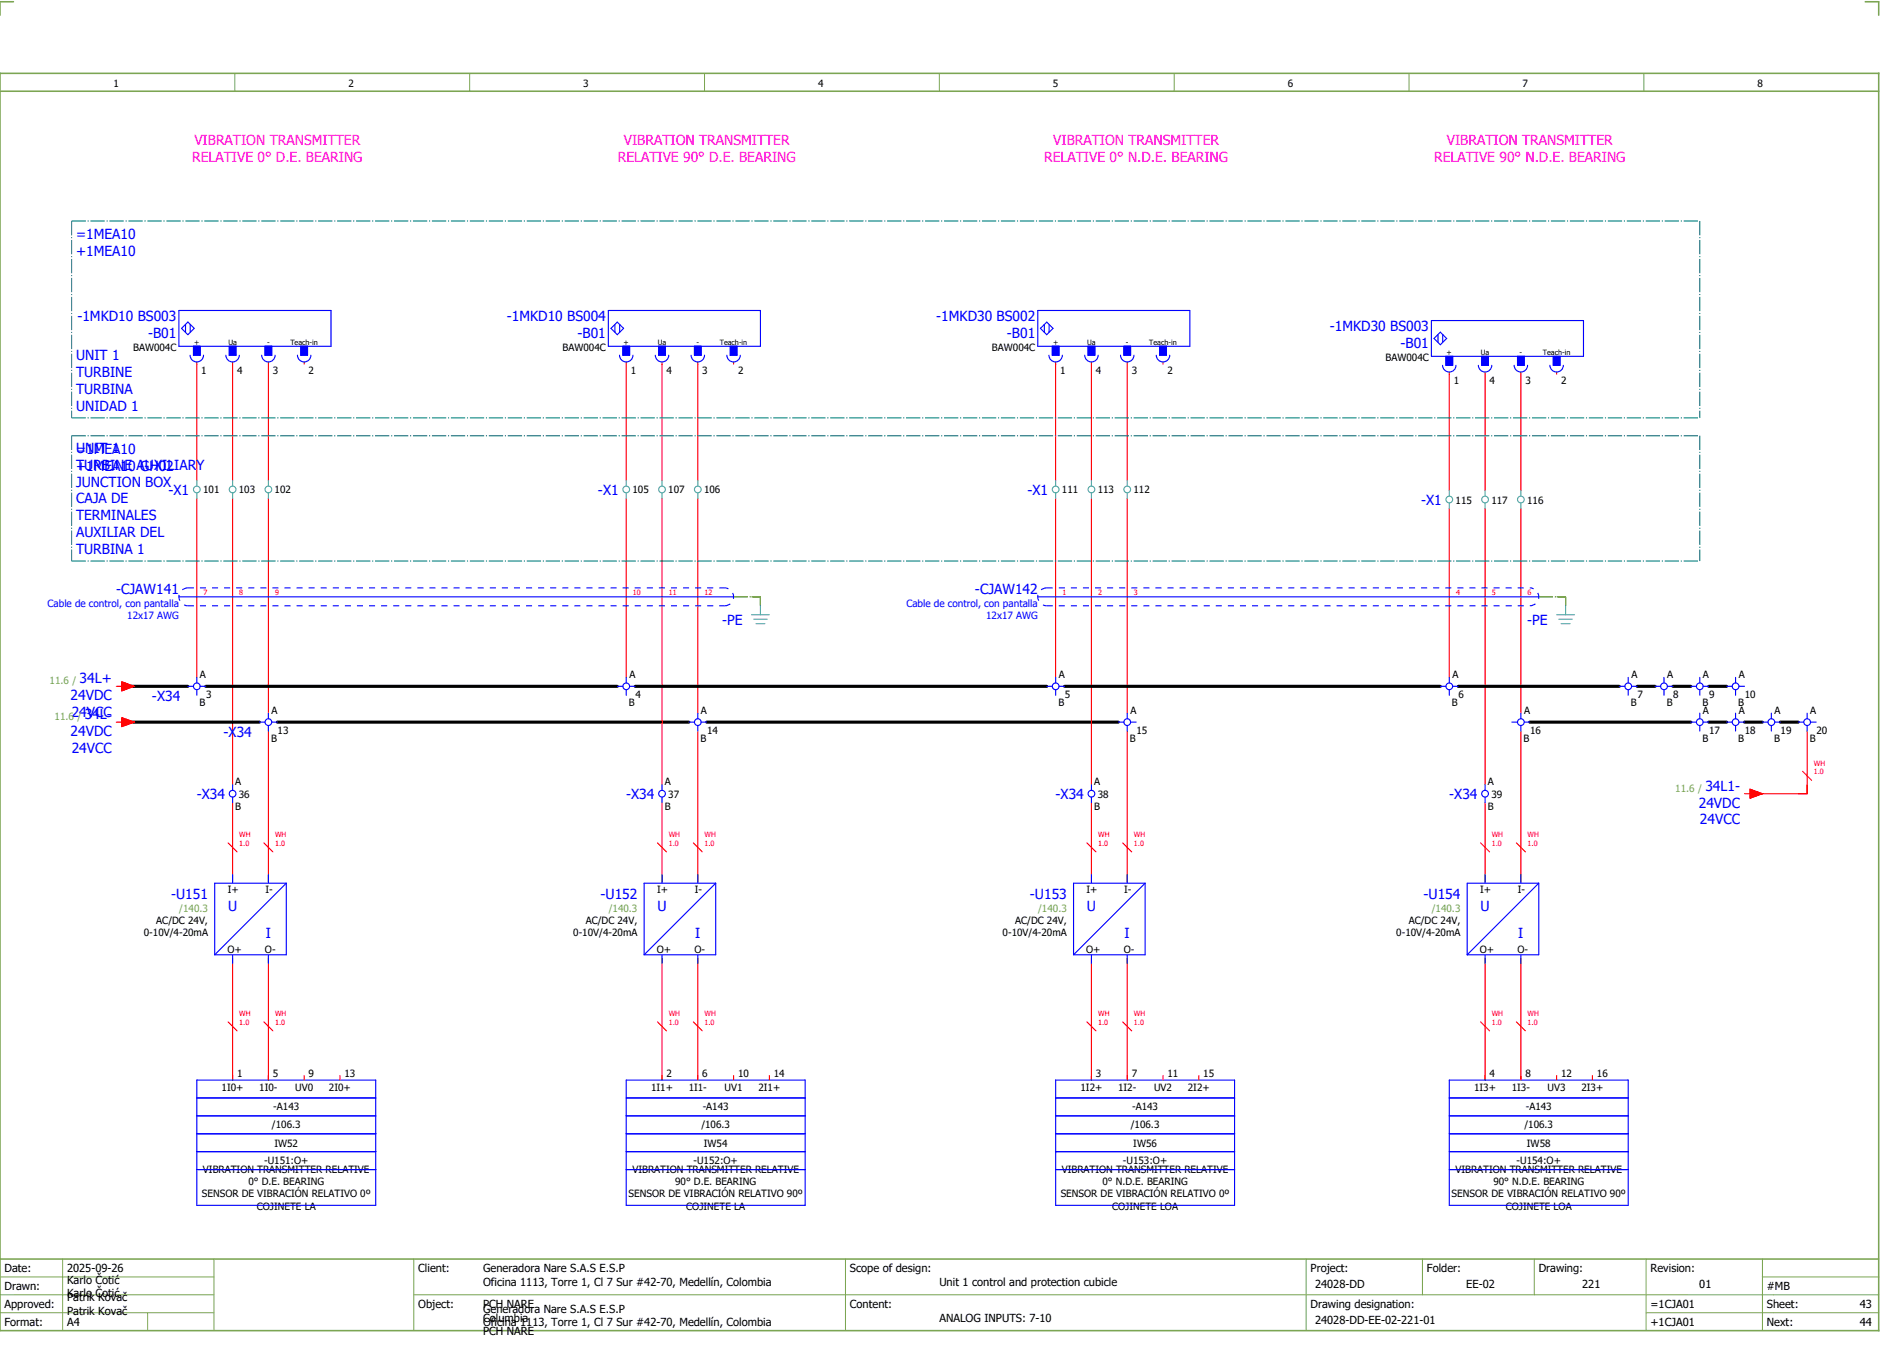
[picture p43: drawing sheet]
<svg xmlns="http://www.w3.org/2000/svg" width="421mm" height="301mm" viewBox="0 0 421 301" stroke-linecap="round" stroke-linejoin="round" font-family="sans-serif">
<defs><g id="words">
<g font-size="3.1" fill="#f0f">
<text x="43.5" y="32.5">VIBRATION TRANSMITTER</text>
<text x="139.5" y="32.5">VIBRATION TRANSMITTER</text>
<text x="235.5" y="32.5">VIBRATION TRANSMITTER</text>
<text x="323.5" y="32.5">VIBRATION TRANSMITTER</text>
<text x="42.9" y="36.3">RELATIVE 0° D.E. BEARING</text>
<text x="138.1" y="36.3">RELATIVE 90° D.E. BEARING</text>
<text x="233.4" y="36.3">RELATIVE 0° N.D.E. BEARING</text>
<text x="320.6" y="36.3">RELATIVE 90° N.D.E. BEARING</text>
</g>
<g font-size="3.1" fill="#00f">
<text x="17" y="53.5">=1MEA10</text>
<text x="17" y="57.3">+1MEA10</text>
<text x="17.3" y="71.8">-1MKD10 BS003</text>
<text x="113.3" y="71.8">-1MKD10 BS004</text>
<text x="209.3" y="71.8">-1MKD30 BS002</text>
<text x="33.1" y="75.5">-B01</text>
<text x="129.1" y="75.5">-B01</text>
<text x="225.1" y="75.5">-B01</text>
<text x="297.3" y="74">-1MKD30 BS003</text>
<text x="313.1" y="77.8">-B01</text>
<text x="17" y="80.5">UNIT 1</text>
<text x="17" y="84.3">TURBINE</text>
<text x="17" y="88">TURBINA</text>
<text x="17" y="91.8">UNIDAD 1</text>
<text x="17" y="101.5">=1MEA10</text>
<text x="17" y="101.3">UNIT 1</text>
<text x="17" y="105.3">+1MEA10 GH02</text>
<text x="17" y="105">TURBINE AUXILIARY</text>
<text x="17" y="108.8">JUNCTION BOX</text>
<text x="17" y="112.5">CAJA DE</text>
<text x="37.7" y="110.6">-X1</text>
<text x="133.7" y="110.6">-X1</text>
<text x="229.7" y="110.6">-X1</text>
<text x="317.7" y="112.9">-X1</text>
<text x="17" y="116.3">TERMINALES</text>
<text x="17" y="120">AUXILIAR DEL</text>
<text x="17" y="123.8">TURBINA 1</text>
<text x="26" y="132.8">-CJAW141</text>
<text x="218" y="132.8">-CJAW142</text>
<text x="161.4" y="139.6">-PE</text>
<text x="341.4" y="139.6">-PE</text>
<text x="17.8" y="152.8">34L+</text>
<text x="15.8" y="156.5">24VDC</text>
<text x="16" y="160.3">24VCC</text>
<text x="18.9" y="160.8">34L-</text>
<text x="34" y="156.7">-X34</text>
<text x="15.8" y="164.5">24VDC</text>
<text x="50" y="164.7">-X34</text>
<text x="16" y="168.3">24VCC</text>
<text x="44" y="178.6">-X34</text>
<text x="140" y="178.6">-X34</text>
<text x="236" y="178.6">-X34</text>
<text x="324" y="178.6">-X34</text>
<text x="381.2" y="176.8">34L1-</text>
<text x="379.8" y="180.5">24VDC</text>
<text x="380" y="184.3">24VCC</text>
<text x="38.2" y="201">-U151</text>
<text x="51" y="203.6">U</text>
<text x="134.2" y="201">-U152</text>
<text x="147" y="203.6">U</text>
<text x="230.2" y="201">-U153</text>
<text x="243" y="203.6">U</text>
<text x="318.2" y="201">-U154</text>
<text x="331" y="203.6">U</text>
<text x="59.4" y="209.6">I</text>
<text x="155.4" y="209.6">I</text>
<text x="251.4" y="209.6">I</text>
<text x="339.4" y="209.6">I</text>
</g>
<g font-size="2.5">
<text x="1" y="284.4">Date:</text>
<text x="15" y="286.9">Karlo Čotić</text>
<text x="15" y="284.4">2025-09-26</text>
<text x="93.5" y="284.4">Client:</text>
<text x="108" y="284.4">Generadora Nare S.A.S E.S.P</text>
<text x="108" y="287.4">Oficina 1113, Torre 1, Cl 7 Sur #42-70, Medellín, Colombia</text>
<text x="190" y="284.4">Scope of design:</text>
<text x="210" y="287.4">Unit 1 control and protection cubicle</text>
<text x="293" y="284.4">Project:</text>
<text x="294" y="287.9">24028-DD</text>
<text x="319" y="284.4">Folder:</text>
<text x="327.8" y="287.9">EE-02</text>
<text x="344" y="284.4">Drawing:</text>
<text x="353.7" y="287.9">221</text>
<text x="369" y="284.4">Revision:</text>
<text x="379.9" y="287.9">01</text>
<text x="1" y="288.4">Drawn:</text>
<text x="1" y="292.4">Approved:</text>
<text x="15" y="289.9">Karlo Čotić</text>
<text x="15" y="290.9">Patrik Kovač</text>
<text x="15" y="293.9">Patrik Kovač</text>
<text x="93.5" y="292.4">Object:</text>
<text x="108" y="293.4">Generadora Nare S.A.S E.S.P</text>
<text x="108" y="292.4">PCH NARE</text>
<text x="190" y="292.4">Content:</text>
<text x="293" y="292.4">Drawing designation:</text>
<text x="369" y="292.4">=1CJA01</text>
<text x="395" y="292.4">Sheet:</text>
<text x="395" y="288.4">#MB</text>
<text x="415.8" y="292.4">43</text>
<text x="1" y="296.4">Format:</text>
<text x="15" y="296.4">A4</text>
<text x="108" y="296.4">Oficina 1113, Torre 1, Cl 7 Sur #42-70, Medellín, Colombia</text>
<text x="108" y="295.4">Columbia</text>
<text x="108" y="298.4">PCH NARE</text>
<text x="210" y="295.4">ANALOG INPUTS: 7-10</text>
<text x="294" y="295.9">24028-DD-EE-02-221-01</text>
<text x="369" y="296.4">+1CJA01</text>
<text x="395" y="296.4">Next:</text>
<text x="415.8" y="296.4">44</text>
</g>
<g font-size="2.2">
<text x="25.4" y="19.4">1</text>
<text x="77.9" y="19.4">2</text>
<text x="130.4" y="19.4">3</text>
<text x="182.9" y="19.4">4</text>
<text x="235.4" y="19.4">5</text>
<text x="287.9" y="19.4">6</text>
<text x="340.4" y="19.4">7</text>
<text x="392.9" y="19.4">8</text>
<text x="29.8" y="78.4">BAW004C</text>
<text x="45" y="83.6">1</text>
<text x="53" y="83.6">4</text>
<text x="61" y="83.6">3</text>
<text x="69" y="83.6">2</text>
<text x="125.8" y="78.4">BAW004C</text>
<text x="141" y="83.6">1</text>
<text x="149" y="83.6">4</text>
<text x="157" y="83.6">3</text>
<text x="165" y="83.6">2</text>
<text x="221.8" y="78.4">BAW004C</text>
<text x="237" y="83.6">1</text>
<text x="245" y="83.6">4</text>
<text x="253" y="83.6">3</text>
<text x="261" y="83.6">2</text>
<text x="309.8" y="80.7">BAW004C</text>
<text x="325" y="85.9">1</text>
<text x="333" y="85.9">4</text>
<text x="341" y="85.9">3</text>
<text x="349" y="85.9">2</text>
<text x="45.4" y="110.3">101</text>
<text x="53.4" y="110.3">103</text>
<text x="61.4" y="110.3">102</text>
<text x="141.4" y="110.3">105</text>
<text x="149.4" y="110.3">107</text>
<text x="157.4" y="110.3">106</text>
<text x="237.4" y="110.3">111</text>
<text x="245.4" y="110.3">113</text>
<text x="253.4" y="110.3">112</text>
<text x="325.4" y="112.5">115</text>
<text x="333.4" y="112.5">117</text>
<text x="341.4" y="112.5">116</text>
<text x="44.7" y="151.6">A</text>
<text x="140.7" y="151.6">A</text>
<text x="236.7" y="151.6">A</text>
<text x="324.7" y="151.6">A</text>
<text x="364.7" y="151.6">A</text>
<text x="372.7" y="151.6">A</text>
<text x="380.7" y="151.6">A</text>
<text x="388.7" y="151.6">A</text>
<text x="44.6" y="157.9">B</text>
<text x="46.1" y="156">3</text>
<text x="60.7" y="159.6">A</text>
<text x="140.6" y="157.9">B</text>
<text x="142.1" y="156">4</text>
<text x="156.7" y="159.6">A</text>
<text x="236.6" y="157.9">B</text>
<text x="238.1" y="156">5</text>
<text x="252.7" y="159.6">A</text>
<text x="324.6" y="157.9">B</text>
<text x="326.1" y="156">6</text>
<text x="340.7" y="159.6">A</text>
<text x="364.6" y="157.9">B</text>
<text x="366.1" y="156">7</text>
<text x="372.6" y="157.9">B</text>
<text x="374.1" y="156">8</text>
<text x="380.6" y="157.9">B</text>
<text x="380.7" y="159.6">A</text>
<text x="382.1" y="156">9</text>
<text x="388.6" y="157.9">B</text>
<text x="388.7" y="159.6">A</text>
<text x="390.1" y="156">10</text>
<text x="396.7" y="159.6">A</text>
<text x="404.7" y="159.6">A</text>
<text x="60.6" y="165.9">B</text>
<text x="62.1" y="164">13</text>
<text x="156.6" y="165.9">B</text>
<text x="158.1" y="164">14</text>
<text x="252.6" y="165.9">B</text>
<text x="254.1" y="164">15</text>
<text x="340.6" y="165.9">B</text>
<text x="342.1" y="164">16</text>
<text x="380.6" y="165.9">B</text>
<text x="382.1" y="164">17</text>
<text x="388.6" y="165.9">B</text>
<text x="390.1" y="164">18</text>
<text x="396.6" y="165.9">B</text>
<text x="398.1" y="164">19</text>
<text x="404.6" y="165.9">B</text>
<text x="406.1" y="164">20</text>
<text x="52.6" y="175.5">A</text>
<text x="53.4" y="178.3">36</text>
<text x="148.6" y="175.5">A</text>
<text x="149.4" y="178.3">37</text>
<text x="244.6" y="175.5">A</text>
<text x="245.4" y="178.3">38</text>
<text x="332.6" y="175.5">A</text>
<text x="333.4" y="178.3">39</text>
<text x="52.6" y="181">B</text>
<text x="148.6" y="181">B</text>
<text x="244.6" y="181">B</text>
<text x="332.6" y="181">B</text>
<text x="50.9" y="199.5">I+</text>
<text x="59.3" y="199.5">I-</text>
<text x="146.9" y="199.5">I+</text>
<text x="155.3" y="199.5">I-</text>
<text x="242.9" y="199.5">I+</text>
<text x="251.3" y="199.5">I-</text>
<text x="330.9" y="199.5">I+</text>
<text x="339.3" y="199.5">I-</text>
<text x="32.1" y="209.3">0-10V/4-20mA</text>
<text x="34.9" y="206.6">AC/DC 24V,</text>
<text x="128.1" y="209.3">0-10V/4-20mA</text>
<text x="130.9" y="206.6">AC/DC 24V,</text>
<text x="224.1" y="209.3">0-10V/4-20mA</text>
<text x="226.9" y="206.6">AC/DC 24V,</text>
<text x="312.1" y="209.3">0-10V/4-20mA</text>
<text x="314.9" y="206.6">AC/DC 24V,</text>
<text x="50.8" y="213">O+</text>
<text x="59.2" y="213">O-</text>
<text x="146.8" y="213">O+</text>
<text x="155.2" y="213">O-</text>
<text x="242.8" y="213">O+</text>
<text x="251.2" y="213">O-</text>
<text x="330.8" y="213">O+</text>
<text x="339.2" y="213">O-</text>
<text x="49.5" y="243.8">1I0+</text>
<text x="53" y="240.7">1</text>
<text x="58" y="243.8">1I0-</text>
<text x="61" y="240.7">5</text>
<text x="66" y="243.8">UV0</text>
<text x="69" y="240.7">9</text>
<text x="73.5" y="243.8">2I0+</text>
<text x="77" y="240.7">13</text>
<text x="145.5" y="243.8">1I1+</text>
<text x="149" y="240.7">2</text>
<text x="154" y="243.8">1I1-</text>
<text x="157" y="240.7">6</text>
<text x="162" y="243.8">UV1</text>
<text x="165" y="240.7">10</text>
<text x="169.5" y="243.8">2I1+</text>
<text x="173" y="240.7">14</text>
<text x="241.5" y="243.8">1I2+</text>
<text x="245" y="240.7">3</text>
<text x="250" y="243.8">1I2-</text>
<text x="253" y="240.7">7</text>
<text x="258" y="243.8">UV2</text>
<text x="261" y="240.7">11</text>
<text x="265.5" y="243.8">2I2+</text>
<text x="269" y="240.7">15</text>
<text x="329.5" y="243.8">1I3+</text>
<text x="333" y="240.7">4</text>
<text x="338" y="243.8">1I3-</text>
<text x="341" y="240.7">8</text>
<text x="346" y="243.8">UV3</text>
<text x="349" y="240.7">12</text>
<text x="353.6" y="243.8">2I3+</text>
<text x="357" y="240.7">16</text>
<text x="61.1" y="248.1">-A143</text>
<text x="157.1" y="248.1">-A143</text>
<text x="253.1" y="248.1">-A143</text>
<text x="341.1" y="248.1">-A143</text>
<text x="60.8" y="252.1">/106.3</text>
<text x="61.4" y="256.3">IW52</text>
<text x="156.8" y="252.1">/106.3</text>
<text x="157.4" y="256.3">IW54</text>
<text x="252.8" y="252.1">/106.3</text>
<text x="253.4" y="256.3">IW56</text>
<text x="340.8" y="252.1">/106.3</text>
<text x="341.4" y="256.3">IW58</text>
<text x="45.4" y="262.2">VIBRATION TRANSMITTER RELATIVE</text>
<text x="59" y="260.1">-U151:O+</text>
<text x="141.4" y="262.2">VIBRATION TRANSMITTER RELATIVE</text>
<text x="155" y="260.1">-U152:O+</text>
<text x="237.4" y="262.2">VIBRATION TRANSMITTER RELATIVE</text>
<text x="251" y="260.1">-U153:O+</text>
<text x="325.4" y="262.2">VIBRATION TRANSMITTER RELATIVE</text>
<text x="339" y="260.1">-U154:O+</text>
<text x="45.1" y="267.6">SENSOR DE VIBRACIÓN RELATIVO 0º</text>
<text x="55.5" y="264.9">0° D.E. BEARING</text>
<text x="140.5" y="267.6">SENSOR DE VIBRACIÓN RELATIVO 90º</text>
<text x="150.9" y="264.9">90° D.E. BEARING</text>
<text x="237.1" y="267.6">SENSOR DE VIBRACIÓN RELATIVO 0º</text>
<text x="246.5" y="264.9">0° N.D.E. BEARING</text>
<text x="324.5" y="267.6">SENSOR DE VIBRACIÓN RELATIVO 90º</text>
<text x="333.8" y="264.9">90° N.D.E. BEARING</text>
<text x="57.4" y="270.3">COJINETE LA</text>
<text x="153.4" y="270.3">COJINETE LA</text>
<text x="248.6" y="270.3">COJINETE LOA</text>
<text x="336.6" y="270.3">COJINETE LOA</text>
</g>
<g font-size="2.2" fill="#00f">
<text x="10.6" y="135.6">Cable de control, con pantalla</text>
<text x="202.6" y="135.6">Cable de control, con pantalla</text>
<text x="28.5" y="138.3">12x17 AWG</text>
<text x="220.5" y="138.3">12x17 AWG</text>
</g>
<g font-size="2.2" fill="#7ca552">
<text x="11.1" y="152.9">11.6 /</text>
<text x="12.2" y="160.9">11.6 /</text>
<text x="374.5" y="176.9">11.6 /</text>
<text x="40.1" y="203.9">/140.3</text>
<text x="136.1" y="203.9">/140.3</text>
<text x="232.1" y="203.9">/140.3</text>
<text x="320.1" y="203.9">/140.3</text>
</g>
<g font-size="1.6">
<text x="43.4" y="77.1">+</text>
<text x="51" y="77.1">Ua</text>
<text x="59.7" y="77.1">-</text>
<text x="64.9" y="77.1">Teach-in</text>
<text x="139.4" y="77.1">+</text>
<text x="147" y="77.1">Ua</text>
<text x="155.7" y="77.1">-</text>
<text x="160.9" y="77.1">Teach-in</text>
<text x="235.4" y="77.1">+</text>
<text x="243" y="77.1">Ua</text>
<text x="251.7" y="77.1">-</text>
<text x="256.9" y="77.1">Teach-in</text>
<text x="323.4" y="79.3">+</text>
<text x="331" y="79.3">Ua</text>
<text x="339.7" y="79.3">-</text>
<text x="344.9" y="79.3">Teach-in</text>
</g>
<g font-size="1.6" fill="#f00">
<text x="45.5" y="132.9">7</text>
<text x="53.5" y="132.9">8</text>
<text x="61.5" y="132.9">9</text>
<text x="141.5" y="132.9">10</text>
<text x="149.5" y="132.9">11</text>
<text x="157.5" y="132.9">12</text>
<text x="237.5" y="132.9">1</text>
<text x="245.5" y="132.9">2</text>
<text x="253.5" y="132.9">3</text>
<text x="325.5" y="132.9">4</text>
<text x="333.5" y="132.9">5</text>
<text x="341.5" y="132.9">6</text>
<text x="405.5" y="173.1">1.0</text>
<text x="405.5" y="171.1">WH</text>
<text x="53.5" y="189.1">1.0</text>
<text x="53.5" y="187.1">WH</text>
<text x="61.5" y="189.1">1.0</text>
<text x="61.5" y="187.1">WH</text>
<text x="149.5" y="189.1">1.0</text>
<text x="149.5" y="187.1">WH</text>
<text x="157.5" y="189.1">1.0</text>
<text x="157.5" y="187.1">WH</text>
<text x="245.5" y="189.1">1.0</text>
<text x="245.5" y="187.1">WH</text>
<text x="253.5" y="189.1">1.0</text>
<text x="253.5" y="187.1">WH</text>
<text x="333.5" y="189.1">1.0</text>
<text x="333.5" y="187.1">WH</text>
<text x="341.5" y="189.1">1.0</text>
<text x="341.5" y="187.1">WH</text>
<text x="53.5" y="227.1">WH</text>
<text x="61.5" y="227.1">WH</text>
<text x="149.5" y="227.1">WH</text>
<text x="157.5" y="227.1">WH</text>
<text x="245.5" y="227.1">WH</text>
<text x="253.5" y="227.1">WH</text>
<text x="333.5" y="227.1">WH</text>
<text x="341.5" y="227.1">WH</text>
<text x="53.5" y="229.1">1.0</text>
<text x="61.5" y="229.1">1.0</text>
<text x="149.5" y="229.1">1.0</text>
<text x="157.5" y="229.1">1.0</text>
<text x="245.5" y="229.1">1.0</text>
<text x="253.5" y="229.1">1.0</text>
<text x="333.5" y="229.1">1.0</text>
<text x="341.5" y="229.1">1.0</text>
</g>
</g></defs>
<path d="M0 16.4h420v281h-420zM3 .4h-3v3M417 .4h3v3M0 20.4h420M0 281.4h420" fill="none" stroke="#7ca552" stroke-width=".35"/>
<g fill="none" stroke="#7ca552" stroke-width=".22">
<path d="M52.5 16.4v4M105 16.4v4M157.5 16.4v4M210 16.4v4M262.5 16.4v4M315 16.4v4M367.5 16.4v4M0 285.4h47.8M0 293.4h47.8M14 281.4v16M33 293.4v4M47.8 281.4v16"/>
<path d="M47.8 289.4h-47.8M92.5 281.4v16M92.5 289.4h327.5M189 281.4v16M292 281.4v15.8M318 281.4v8M343 281.4v8M368 281.4v15.8M368 293.4h52M394 285.4h26M394 281.4v15.8"/>
</g>
<g fill="none" stroke="#f00" stroke-width=".25">
<path d="M44 80.9v26.5M52 80.9v26.5M60 80.9v26.5M68 80.9v.5M140 80.9v26.5M148 80.9v26.5M156 80.9v26.5M164 80.9v.5M236 80.9v26.5M244 80.9v26.5M252 80.9v26.5M260 80.9v.5"/>
<path d="M324 83.1v26.5M332 83.1v26.5M340 83.1v26.5M348 83.1v.5M44 111.4v40M52 111.4v64M60 111.4v48M140 111.4v40M148 111.4v64M156 111.4v48M236 111.4v40M244 111.4v64"/>
<path d="M252 111.4v48M324 113.6v37.8M332 113.6v61.8M340 113.6v45.8M26 153.4h1.3M27.3 152.4l2.7 1-2.7 1zM26 161.4h1.3M27.3 160.4l2.7 1-2.7 1zM52 179.4v17.7M60 163.4v33.7M148 179.4v17.7M156 163.4v33.7"/>
<path d="M244 179.4v17.7M252 163.4v33.7M332 179.4v17.7M340 163.4v33.7M390 177.4h1.3M391.3 176.4l2.7 1-2.7 1zM403 172.4l2 2M404 163.4v14h-12M51 188.4l2 2M59 188.4l2 2M147 188.4l2 2M155 188.4l2 2"/>
<path d="M243 188.4l2 2M251 188.4l2 2M331 188.4l2 2M339 188.4l2 2M52 214.1v27.3M60 214.1v27.3M148 214.1v27.3M156 214.1v27.3M244 214.1v27.3M252 214.1v27.3M332 214.1v27.3M340 214.1v27.3"/>
<path d="M51 228.4l2 2M59 228.4l2 2M147 228.4l2 2M155 228.4l2 2M243 228.4l2 2M251 228.4l2 2M331 228.4l2 2M339 228.4l2 2M68 240.4v1M76 240.4v1M164 240.4v1M172 240.4v1"/>
<path d="M260 240.4v1M268 240.4v1M348 240.4v1M356 240.4v1"/>
</g>
<path d="M164 133.4h6M168 133.4h2M170 133.4v2M344 133.4h6M348 133.4h2M350 133.4v2" fill="none" stroke="#00be00" stroke-width=".25" stroke-dasharray="3.2 .4 .3 .4" stroke-linecap="butt"/>
<g fill="none" stroke="#000" stroke-width=".7">
<path d="M28 153.4h14M46 153.4h92M142 153.4h92M238 153.4h84M326 153.4h36M366 153.4h4M374 153.4h4M382 153.4h4M28 161.4h30M62 161.4h92M158 161.4h92M342 161.4h36"/>
<path d="M382 161.4h4M390 161.4h4M398 161.4h4"/>
</g>
<g fill="none" stroke="#00f" stroke-width=".25">
<path d="M40 69.4h34v8h-34zM40.6 73.4l1.4-1.4 1.4 1.4-1.4 1.4zM41.5 72.5v1.8M42.5 79.4a1.5 1.5 0 0 0 1.5 1.5 1.5 1.5 0 0 0 1.5-1.5M42.5 72.5v1.8M43.2 77.4v2h1.5v-2M50.5 79.4a1.5 1.5 0 0 0 1.5 1.5 1.5 1.5 0 0 0 1.5-1.5M51.3 77.4v2h1.5v-2M58.5 79.4a1.5 1.5 0 0 0 1.5 1.5 1.5 1.5 0 0 0 1.5-1.5M59.3 77.4v2h1.5v-2M66.5 79.4a1.5 1.5 0 0 0 1.5 1.5 1.5 1.5 0 0 0 1.5-1.5M67.3 77.4v2h1.5v-2"/>
<path d="M136 69.4h34v8h-34zM136.6 73.4l1.4-1.4 1.4 1.4-1.4 1.4zM137.5 72.5v1.8M138.5 79.4a1.5 1.5 0 0 0 1.5 1.5 1.5 1.5 0 0 0 1.5-1.5M138.5 72.5v1.8M139.2 77.4v2h1.5v-2M146.5 79.4a1.5 1.5 0 0 0 1.5 1.5 1.5 1.5 0 0 0 1.5-1.5M147.3 77.4v2h1.5v-2M154.5 79.4a1.5 1.5 0 0 0 1.5 1.5 1.5 1.5 0 0 0 1.5-1.5M155.3 77.4v2h1.5v-2M162.5 79.4a1.5 1.5 0 0 0 1.5 1.5 1.5 1.5 0 0 0 1.5-1.5M163.3 77.4v2h1.5v-2"/>
<path d="M232 69.4h34v8h-34zM232.6 73.4l1.4-1.4 1.4 1.4-1.4 1.4zM233.5 72.5v1.8M234.5 79.4a1.5 1.5 0 0 0 1.5 1.5 1.5 1.5 0 0 0 1.5-1.5M234.5 72.5v1.8M235.2 77.4v2h1.5v-2M242.5 79.4a1.5 1.5 0 0 0 1.5 1.5 1.5 1.5 0 0 0 1.5-1.5M243.3 77.4v2h1.5v-2M250.5 79.4a1.5 1.5 0 0 0 1.5 1.5 1.5 1.5 0 0 0 1.5-1.5M251.3 77.4v2h1.5v-2M258.5 79.4a1.5 1.5 0 0 0 1.5 1.5 1.5 1.5 0 0 0 1.5-1.5M259.3 77.4v2h1.5v-2"/>
<path d="M320 71.6h34v8h-34zM320.6 75.6l1.4-1.4 1.4 1.4-1.4 1.5zM321.5 74.8v1.7M322.5 74.8v1.7M323.2 79.6v2h1.5v-2M331.2 79.6v2h1.5v-2M339.3 79.6v2h1.5v-2M347.3 79.6v2h1.5v-2M322.5 81.6a1.5 1.5 0 0 0 1.5 1.5 1.5 1.5 0 0 0 1.5-1.5M330.5 81.6a1.5 1.5 0 0 0 1.5 1.5 1.5 1.5 0 0 0 1.5-1.5M338.5 81.6a1.5 1.5 0 0 0 1.5 1.5 1.5 1.5 0 0 0 1.5-1.5M346.5 81.6a1.5 1.5 0 0 0 1.5 1.5 1.5 1.5 0 0 0 1.5-1.5"/>
<path d="M40 133.4h124M232 133.4h112M42 153.4h1.2M44 151.4v1.2M44 154.1v1.3M44.7 153.4h1.3M60 159.4v1.2M138 153.4h1.2M140 151.4v1.2M140 154.1v1.3M140.7 153.4h1.3M156 159.4v1.2"/>
<path d="M234 153.4h1.2M236 151.4v1.2M236 154.1v1.3M236.7 153.4h1.3M252 159.4v1.2M322 153.4h1.2M324 151.4v1.2M324 154.1v1.3M324.7 153.4h1.3M340 159.4v1.2M362 153.4h1.3M364 151.4v1.2"/>
<path d="M364 154.1v1.3M364.8 153.4h1.2M370 153.4h1.2M372 151.4v1.2M372 154.1v1.3M372.7 153.4h1.3M378 153.4h1.3M380 151.4v1.2M380 154.1v1.3M380 159.4v1.2M380.7 153.4h1.3M386 153.4h1.3"/>
<path d="M388 151.4v1.2M388 154.1v1.3M388 159.4v1.2M388.8 153.4h1.2M396 159.4v1.2M404 159.4v1.2M52 175.4v1.2M52 178.1v1.3M58 161.4h1.3M60 162.1v1.3M60.8 161.4h1.2M148 175.4v1.2"/>
<path d="M148 178.1v1.3M154 161.4h1.3M156 162.1v1.3M156.8 161.4h1.2M244 175.4v1.2M244 178.1v1.3M250 161.4h1.3M252 162.1v1.3M252.8 161.4h1.2M332 175.4v1.2M332 178.1v1.3M338 161.4h1.3"/>
<path d="M340 162.1v1.3M340.8 161.4h1.2M378 161.4h1.3M380 162.1v1.3M380.7 161.4h1.3M386 161.4h1.3M388 162.1v1.3M388.8 161.4h1.2M394 161.4h1.2M396 162.1v1.3M396.8 161.4h1.2M402 161.4h1.2"/>
<path d="M404 162.1v1.3M404.7 161.4h1.3M52 195.4v2M60 195.4v2M64 197.4l-16 16M64 197.4v16h-16M64 197.4h-16v16M148 195.4v2M156 195.4v2M160 197.4v16h-16M160 197.4h-16v16M160 197.4l-16 16"/>
<path d="M244 195.4v2M252 195.4v2M256 197.4v16h-16M256 197.4h-16v16M256 197.4l-16 16M332 195.4v2M340 195.4v2M344 197.4v16h-16M344 197.4h-16v16M344 197.4l-16 16M52 213.4v2M60 213.4v2"/>
<path d="M148 213.4v2M156 213.4v2M244 213.4v2M252 213.4v2M332 213.4v2M340 213.4v2M44 249.4h40M44 241.4h40v28h-40zM44 245.4h40M44 257.4h40M44 253.4h40M140 249.4h40"/>
<path d="M140 245.4h40M140 257.4h40M140 253.4h40M140 241.4h40v28h-40zM236 249.4h40M236 245.4h40M236 257.4h40M236 253.4h40M236 241.4h40v28h-40zM324 249.4h40M324 245.4h40M324 257.4h40"/>
<path d="M324 253.4h40M324 241.4h40v28h-40zM44 261.4h40M140 261.4h40M236 261.4h40M324 261.4h40"/>
<circle cx="44" cy="153.4" r=".75"/>
<circle cx="140" cy="153.4" r=".75"/>
<circle cx="236" cy="153.4" r=".75"/>
<circle cx="324" cy="153.4" r=".75"/>
<circle cx="364" cy="153.4" r=".75"/>
<circle cx="372" cy="153.4" r=".75"/>
<circle cx="380" cy="153.4" r=".75"/>
<circle cx="388" cy="153.4" r=".75"/>
<circle cx="52" cy="177.4" r=".75"/>
<circle cx="60" cy="161.4" r=".75"/>
<circle cx="148" cy="177.4" r=".75"/>
<circle cx="156" cy="161.4" r=".75"/>
<circle cx="244" cy="177.4" r=".75"/>
<circle cx="252" cy="161.4" r=".75"/>
<circle cx="332" cy="177.4" r=".75"/>
<circle cx="340" cy="161.4" r=".75"/>
<circle cx="380" cy="161.4" r=".75"/>
<circle cx="388" cy="161.4" r=".75"/>
<circle cx="396" cy="161.4" r=".75"/>
<circle cx="404" cy="161.4" r=".75"/>
</g>
<g fill="#00f" stroke="#00f" stroke-width=".22">
<path d="M43.2 77.4h1.5v2h-1.5z"/>
<path d="M51.3 77.4h1.5v2h-1.5z"/>
<path d="M59.3 77.4h1.5v2h-1.5z"/>
<path d="M67.3 77.4h1.5v2h-1.5z"/>
<path d="M139.2 77.4h1.5v2h-1.5z"/>
<path d="M147.3 77.4h1.5v2h-1.5z"/>
<path d="M155.3 77.4h1.5v2h-1.5z"/>
<path d="M163.3 77.4h1.5v2h-1.5z"/>
<path d="M235.2 77.4h1.5v2h-1.5z"/>
<path d="M243.3 77.4h1.5v2h-1.5z"/>
<path d="M251.3 77.4h1.5v2h-1.5z"/>
<path d="M259.3 77.4h1.5v2h-1.5z"/>
<path d="M323.2 79.6h1.5v2h-1.5z"/>
<path d="M331.2 79.6h1.5v2h-1.5z"/>
<path d="M339.3 79.6h1.5v2h-1.5z"/>
<path d="M347.3 79.6h1.5v2h-1.5z"/>
</g>
<path d="M16 49.4h364M16 49.4v44M380 49.4v44M16 93.4h364M16 97.4h364M16 97.4v28M380 97.4v28M16 125.4h364" fill="none" stroke="#007f7f" stroke-width=".25" stroke-dasharray="3.2 .4 .3 .4" stroke-linecap="butt"/>
<g fill="none" stroke="#52a5a5" stroke-width=".25">
<path d="M44 107.4v1.2M44 110.1v1.3M52 107.4v1.2M52 110.1v1.3M60 107.4v1.2M60 110.1v1.3M140 107.4v1.2M140 110.1v1.3M148 107.4v1.2M148 110.1v1.3M156 107.4v1.2M156 110.1v1.3"/>
<path d="M236 107.4v1.2M236 110.1v1.3M244 107.4v1.2M244 110.1v1.3M252 107.4v1.2M252 110.1v1.3M324 109.6v1.3M324 112.4v1.2M332 109.6v1.3M332 112.4v1.2M340 109.6v1.3M340 112.4v1.2"/>
<path d="M168 137.4h4M168.5 138.4h3M169 139.4h2M170 135.4v2M348 137.4h4M348.5 138.4h3M349 139.4h2M350 135.4v2"/>
<circle cx="44" cy="109.4" r=".75"/>
<circle cx="52" cy="109.4" r=".75"/>
<circle cx="60" cy="109.4" r=".75"/>
<circle cx="140" cy="109.4" r=".75"/>
<circle cx="148" cy="109.4" r=".75"/>
<circle cx="156" cy="109.4" r=".75"/>
<circle cx="236" cy="109.4" r=".75"/>
<circle cx="244" cy="109.4" r=".75"/>
<circle cx="252" cy="109.4" r=".75"/>
<circle cx="324" cy="111.6" r=".75"/>
<circle cx="332" cy="111.6" r=".75"/>
<circle cx="340" cy="111.6" r=".75"/>
</g>
<path d="M42 135.4h120M42 131.4h120M42 131.4a2 2 0 0 0-2 2 2 2 0 0 0 2 2M162 135.4a2 2 0 0 0 2-2 2 2 0 0 0-2-2M234 135.4h108M234 131.4h108M234 131.4a2 2 0 0 0-2 2 2 2 0 0 0 2 2M342 135.4a2 2 0 0 0 2-2 2 2 0 0 0-2-2" fill="none" stroke="#00f" stroke-width=".25" stroke-dasharray="1.4 1.4" stroke-linecap="butt"/>
<g fill="#f00" stroke="#f00" stroke-width=".22">
<path d="M27.3 152.4l2.7 1-2.7 1z"/>
<path d="M27.3 160.4l2.7 1-2.7 1z"/>
<path d="M391.3 176.4l2.7 1-2.7 1z"/>
</g>
<use href="#words"/>
</svg>
